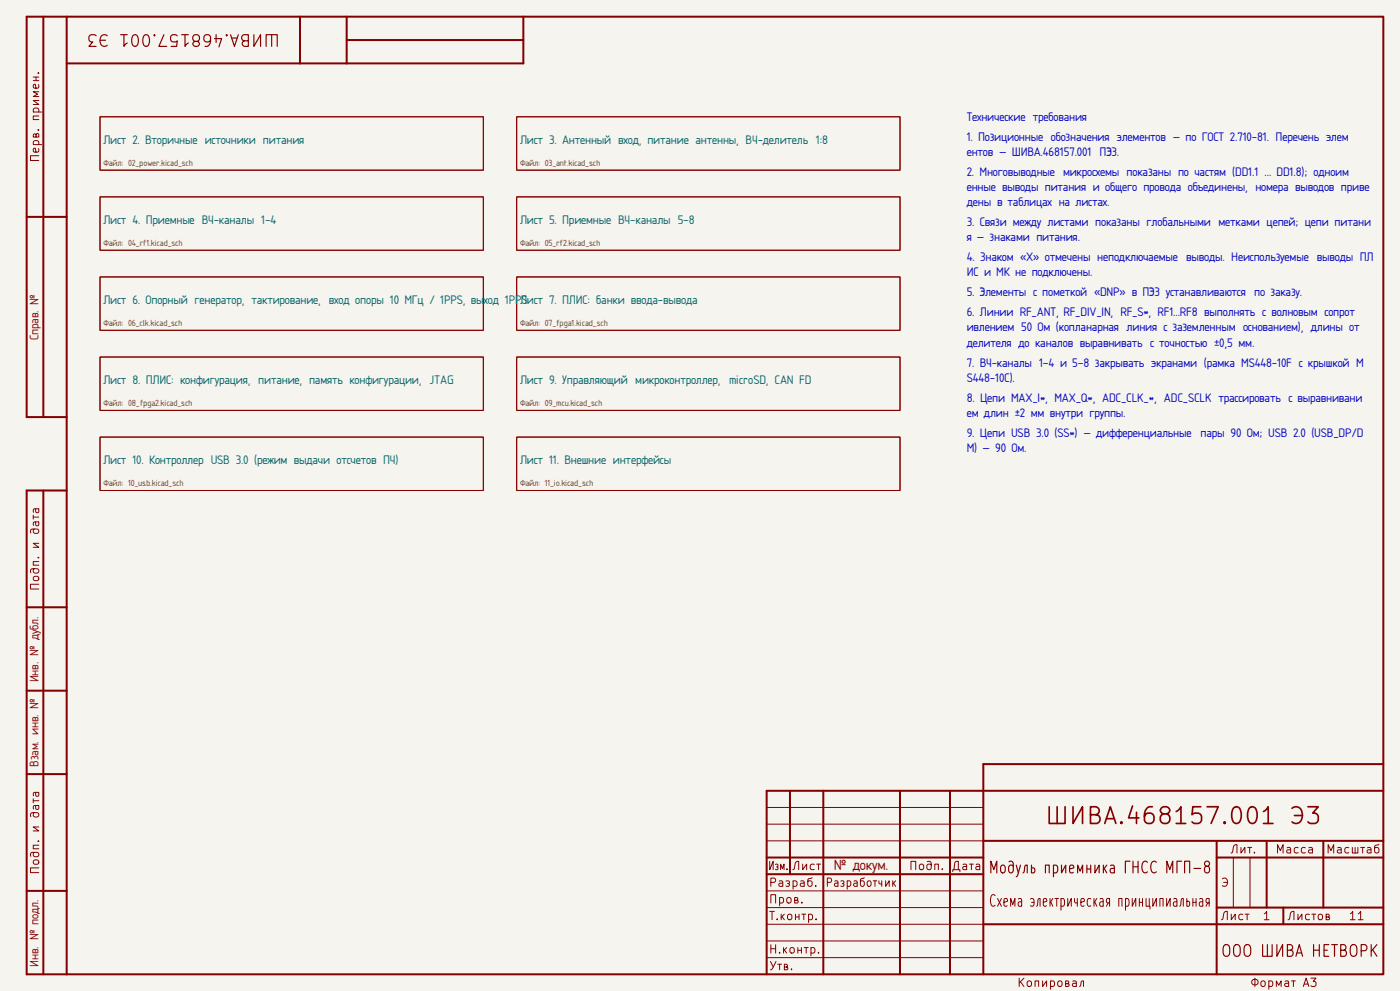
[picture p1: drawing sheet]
<svg xmlns="http://www.w3.org/2000/svg" width="420mm" height="297mm" viewBox="0 0 420 297" stroke-linecap="round" stroke-linejoin="round" font-family="sans-serif">
<defs><g id="words">
<text font-size="5" fill="#840000" x="313.1" y="248.3">ШИВА.468157.001 Э3</text>
<text font-size="4.2" fill="#840000" x="250.1" y="260.8">№ докум.</text>
<g font-size="3.5" fill="#840000">
<text x="84.3" y="9.3" transform="rotate(-180 84.3 9.3)">ШИВА.468157.001 Э3</text>
<text x="11.6" y="102" transform="rotate(-90 11.6 102)">Справ. №</text>
<text x="11.6" y="204.5" transform="rotate(-90 11.6 204.5)">Инв. № дубл.</text>
<text x="11.6" y="229.8" transform="rotate(-90 11.6 229.8)">Взам. инв. №</text>
<text x="296.3" y="262.7">Модуль приемника ГНСС МГП-8</text>
<text x="296.5" y="272.7">Схема электрическая принципиальная</text>
<text x="366" y="287.7">ООО ШИВА НЕТВОРК</text>
<text x="11.6" y="289.7" transform="rotate(-90 11.6 289.7)">Инв. № подл.</text>
</g>
<g font-size="3.5" fill="#0000c2">
<text x="290" y="36.3">Технические требования</text>
<text x="290" y="42.3">1. Позиционные обозначения элементов — по ГОСТ 2.710-81. Перечень элем</text>
<text x="290" y="46.8">ентов — ШИВА.468157.001</text>
<text x="329.9" y="46.8">ПЭ3.</text>
<text x="290" y="52.8">2. Многовыводные</text>
<text x="318.9" y="52.8">микросхемы показаны по частям (DD1.1 … DD1.8); одноим</text>
<text x="290" y="57.3">енные выводы питания и общего провода объединены, номера выводов приве</text>
<text x="290" y="61.8">дены в таблицах на листах.</text>
<text x="290" y="67.8">3. Связи между листами показаны глобальными метками цепей; цепи питани</text>
<text x="290" y="72.3">я — знаками питания.</text>
<text x="290" y="78.3">4. Знаком «X» отмечены неподключаемые</text>
<text x="290" y="82.8">ИС и МК не подключены.</text>
<text x="355.8" y="78.3">выводы. Неиспользуемые</text>
<text x="395.1" y="78.3">выводы ПЛ</text>
<text x="290" y="88.8">5. Элементы с пометкой «DNP» в ПЭ3 устанавливаются</text>
<text x="376.2" y="88.8">по заказу.</text>
<text x="290" y="94.8">6. Линии RF_ANT, RF_DIV_IN, RF_S*, RF1…RF8 выполнять с волновым сопрот</text>
<text x="290" y="99.3">ивлением 50 Ом (копланарная линия с заземленным основанием), длины от</text>
<text x="290" y="103.8">делителя до каналов выравнивать с точностью ±0,5 мм.</text>
<text x="290" y="109.8">7. ВЧ-каналы 1–4 и 5–8 закрывать экранами (рамка MS448-10F с крышкой M</text>
<text x="290" y="114.3">S448-10C).</text>
<text x="290" y="120.3">8. Цепи MAX_I*, MAX_Q*, ADC_CLK_*, ADC_SCLK трассировать с выравнивани</text>
<text x="290" y="124.8">ем длин ±2 мм внутри группы.</text>
<text x="290" y="130.8">9. Цепи USB 3.0 (SS*) — дифференциальные</text>
<text x="360.1" y="130.8">пары 90 Ом; USB 2.0 (USB_DP/D</text>
<text x="290" y="135.3">M) — 90 Ом.</text>
</g>
<g font-size="3.5" fill="#006464">
<text x="31" y="43.1">Лист 2. Вторичные источники питания</text>
<text x="156" y="43.1">Лист 3. Антенный вход, питание антенны, ВЧ-делитель 1:8</text>
<text x="31" y="67.1">Лист 4. Приемные ВЧ-каналы 1–4</text>
<text x="156" y="67.1">Лист 5. Приемные ВЧ-каналы 5–8</text>
<text x="31" y="91.1">Лист 6. Опорный генератор, тактирование, вход опоры 10 МГц / 1PPS, выход 1PPS</text>
<text x="156" y="91.1">Лист 7. ПЛИС: банки ввода-вывода</text>
<text x="31" y="115.1">Лист 8. ПЛИС: конфигурация, питание, память конфигурации, JTAG</text>
<text x="156" y="115.1">Лист 9. Управляющий микроконтроллер,</text>
<text x="218.7" y="115.1">microSD, CAN FD</text>
<text x="31" y="139.1">Лист 10. Контроллер USB 3.0 (режим выдачи отсчетов ПЧ)</text>
<text x="156" y="139.1">Лист 11. Внешние интерфейсы</text>
</g>
<g font-size="2.5" fill="#840000">
<text x="12.4" y="48.9" transform="rotate(-90 12.4 48.9)">Перв. примен.</text>
<text x="12.4" y="177.4" transform="rotate(-90 12.4 177.4)">Подп. и дата</text>
<text x="368.8" y="256.4">Лит.</text>
<text x="382.4" y="256.4">Масса</text>
<text x="397.6" y="256.4">Масштаб</text>
<text x="12.4" y="262.4" transform="rotate(-90 12.4 262.4)">Подп. и дата</text>
<text x="230.3" y="261.4">Изм.</text>
<text x="237.3" y="261.4">Лист</text>
<text x="272.4" y="261.4">Подп.</text>
<text x="285.2" y="261.4">Дата</text>
<text x="230.4" y="266.4">Разраб.</text>
<text x="247.4" y="266.4">Разработчик</text>
<text x="366" y="266.4">Э</text>
<text x="230.4" y="271.4">Пров.</text>
<text x="230.4" y="276.4">Т.контр.</text>
<text x="365.9" y="276.4">Лист</text>
<text x="378.5" y="276.4">1</text>
<text x="385.9" y="276.4">Листов</text>
<text x="404.4" y="276.4">11</text>
<text x="230.4" y="286.4">Н.контр.</text>
<text x="230.4" y="291.4">Утв.</text>
<text x="304.9" y="296.4">Копировал</text>
<text x="374.9" y="296.4">Формат A3</text>
</g>
<g font-size="2.5" fill="#725600">
<text x="31" y="49.7">Файл: 02_power.kicad_sch</text>
<text x="156" y="49.7">Файл: 03_ant.kicad_sch</text>
<text x="31" y="73.7">Файл: 04_rf1.kicad_sch</text>
<text x="156" y="73.7">Файл: 05_rf2.kicad_sch</text>
<text x="31" y="97.7">Файл: 06_clk.kicad_sch</text>
<text x="156" y="97.7">Файл: 07_fpga1.kicad_sch</text>
<text x="31" y="121.7">Файл: 08_fpga2.kicad_sch</text>
<text x="156" y="121.7">Файл: 09_mcu.kicad_sch</text>
<text x="31" y="145.7">Файл: 10_usb.kicad_sch</text>
<text x="156" y="145.7">Файл: 11_io.kicad_sch</text>
</g>
</g></defs>
<path d="M0 0h420v297h-420z" fill="#f5f4ef" stroke="#f5f4ef" stroke-width=".3"/>
<g fill="none" stroke="#840000" stroke-width=".6">
<path d="M13 5v120M20 5h395v287h-395zM20 5h-12v120h12M90 5v14M104 5v14M104 12h53M157 5v14h-137M8 65h12M13 147v145M20 147h-12v145h12M8 182h12M8 207h12"/>
<path d="M8 232h12M237 237v25M247 237v55M270 237v55M285 237v55M415 229h-120v63M415 237h-185v55M230 257h65M295 252h120M365 257h50M365 252v40M380 252v20"/>
<path d="M397 252v20M8 267h12M230 262h65M295 277h120M365 272h50M385 272v5"/>
</g>
<g fill="none" stroke="#840000" stroke-width=".3">
<path d="M30 35h115v16h-115zM155 35h115v16h-115zM30 59h115v16h-115zM155 59h115v16h-115zM30 83h115v16h-115zM155 83h115v16h-115zM30 107h115v16h-115zM155 107h115v16h-115zM30 131h115v16h-115zM155 131h115v16h-115zM230 252h65M230 247h65"/>
<path d="M230 242h65M370 257v15M375 257v15M230 277h65M230 272h65M230 267h65M230 287h65M230 282h65"/>
</g>
<use href="#words"/>
</svg>
